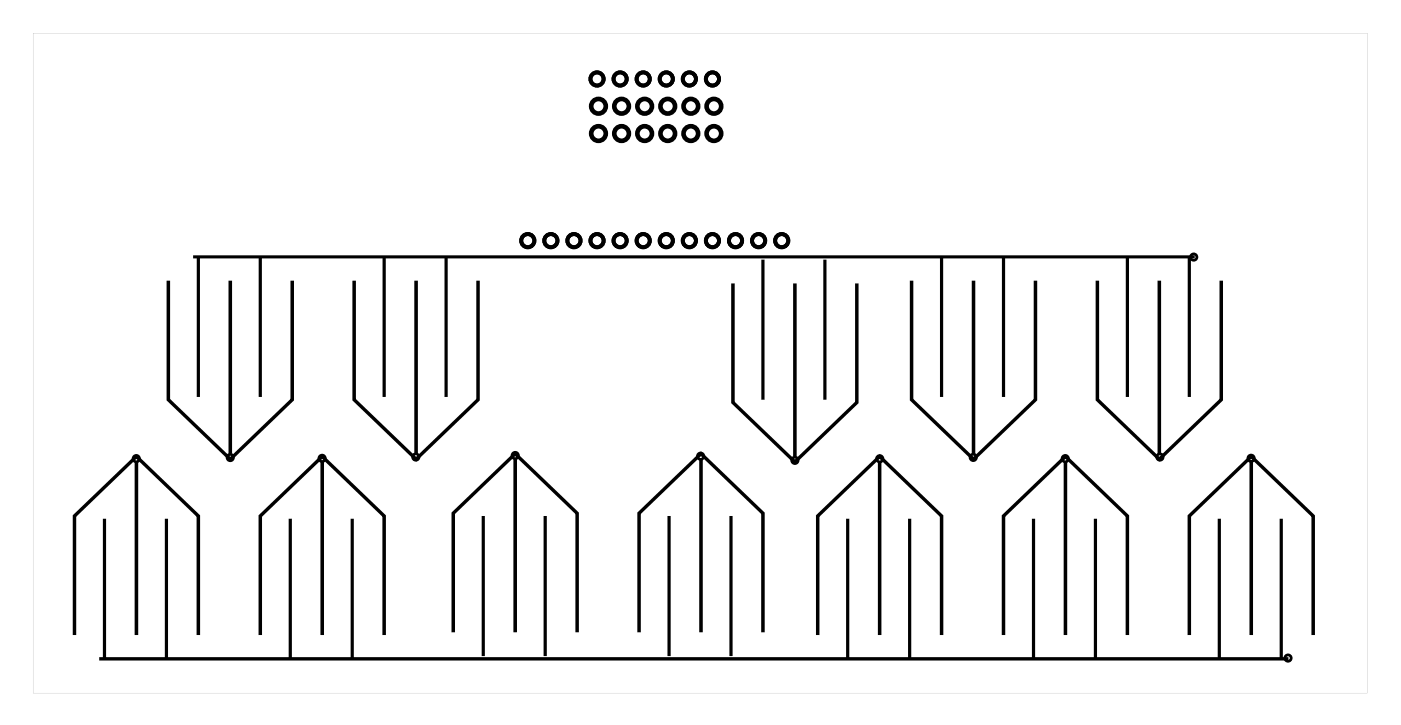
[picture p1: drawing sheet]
<svg xmlns="http://www.w3.org/2000/svg" width="154mm" height="80mm" viewBox="0 0 154 80" stroke-linecap="round" stroke-linejoin="round" font-family="sans-serif">
<path d="M3.6 3.6h146.9v72.6h-146.9zM3.6 3.6v72.6h146.8v-72.6z" fill="#000"/>
<g fill="none" stroke="#000" stroke-width=".3">
<circle cx="131.4" cy="28.3" r=".35"/>
<circle cx="15" cy="50.4" r=".35"/>
<circle cx="25.3" cy="50.3" r=".35"/>
<circle cx="35.4" cy="50.4" r=".35"/>
<circle cx="45.8" cy="50.3" r=".35"/>
<circle cx="56.7" cy="50.1" r=".35"/>
<circle cx="77.1" cy="50.2" r=".35"/>
<circle cx="87.5" cy="50.6" r=".35"/>
<circle cx="96.8" cy="50.4" r=".35"/>
<circle cx="107.1" cy="50.3" r=".35"/>
<circle cx="117.2" cy="50.4" r=".35"/>
<circle cx="127.6" cy="50.3" r=".35"/>
<circle cx="137.7" cy="50.4" r=".35"/>
<circle cx="141.7" cy="72.4" r=".35"/>
</g>
<g fill="none" stroke="#000" stroke-width=".38">
<path d="M18.5 30.9v13.1l6.8 6.5 6.9-6.5v-13.1M25.3 30.9v19M39 30.9v13.1l6.8 6.5 6.8-6.5v-13.1M45.8 30.9v19M80.7 31.2v13.1l6.8 6.5 6.8-6.5v-13.1M87.5 31.2v19M100.3 30.9v13.1l6.8 6.5 6.8-6.5v-13.1M107.1 30.9v19M120.8 30.9v13.1l6.8 6.5 6.8-6.5v-13.1M127.6 30.9v19M15 50.8v19M35.5 50.8v19"/>
<path d="M56.7 50.5v19M77.1 50.5v19M96.8 50.8v19M117.2 50.8v19M137.7 50.8v19M8.2 69.8v-13.1l6.8-6.5 6.8 6.5v13.1M10.9 72.5h130.9M28.6 69.8v-13.1l6.9-6.5 6.8 6.5v13.1M49.9 69.5v-13.1l6.8-6.5 6.8 6.5v13.1M70.3 69.5v-13.1l6.8-6.5 6.9 6.5v13.1M90 69.8v-13.1l6.8-6.5 6.8 6.5v13.1M110.4 69.8v-13.1l6.8-6.5 6.9 6.5v13.1"/>
<path d="M130.9 69.8v-13.1l6.8-6.5 6.8 6.5v13.1"/>
</g>
<g fill="none" stroke="#000" stroke-width=".35">
<path d="M21.3 28.2h110.2M21.8 28.2v15.5M28.6 28.2v15.5M42.3 28.2v15.5M49.1 28.2v15.5M84 28.6v15.4M90.8 28.6v15.4M103.6 28.2v15.5M110.4 28.2v15.5M124.1 28.2v15.5M130.9 28.2v15.5M11.5 57v15.5"/>
<path d="M18.3 57v15.5M31.9 57v15.5M38.8 57v15.5M53.2 56.7v15.4M60 56.7v15.4M73.6 56.7v15.4M80.4 56.7v15.4M93.3 57v15.5M100.1 57v15.5M113.7 57v15.5M120.5 57v15.5M134.2 57v15.5"/>
<path d="M141 57v15.5"/>
</g>
<g fill="none" stroke="#000" stroke-width=".43">
<circle cx="65.7" cy="8.7" r=".72"/>
<circle cx="68.2" cy="8.7" r=".72"/>
<circle cx="70.8" cy="8.7" r=".72"/>
<circle cx="73.3" cy="8.7" r=".72"/>
<circle cx="75.9" cy="8.7" r=".72"/>
<circle cx="78.4" cy="8.7" r=".72"/>
<circle cx="58.1" cy="26.5" r=".72"/>
<circle cx="60.6" cy="26.5" r=".72"/>
<circle cx="63.2" cy="26.5" r=".72"/>
<circle cx="65.7" cy="26.5" r=".72"/>
<circle cx="68.2" cy="26.5" r=".72"/>
<circle cx="70.8" cy="26.5" r=".72"/>
<circle cx="73.3" cy="26.5" r=".72"/>
<circle cx="75.9" cy="26.5" r=".72"/>
<circle cx="78.4" cy="26.5" r=".72"/>
<circle cx="80.9" cy="26.5" r=".72"/>
<circle cx="83.5" cy="26.5" r=".72"/>
<circle cx="86" cy="26.5" r=".72"/>
</g>
<g fill="none" stroke="#000" stroke-width=".51">
<circle cx="65.9" cy="11.7" r=".8"/>
<circle cx="65.9" cy="14.7" r=".8"/>
<circle cx="68.4" cy="14.7" r=".8"/>
<circle cx="68.4" cy="11.7" r=".8"/>
<circle cx="70.9" cy="14.7" r=".8"/>
<circle cx="70.9" cy="11.7" r=".8"/>
<circle cx="73.5" cy="14.7" r=".8"/>
<circle cx="73.5" cy="11.7" r=".8"/>
<circle cx="76" cy="11.7" r=".8"/>
<circle cx="76" cy="14.7" r=".8"/>
<circle cx="78.6" cy="14.7" r=".8"/>
<circle cx="78.6" cy="11.7" r=".8"/>
</g>
</svg>
